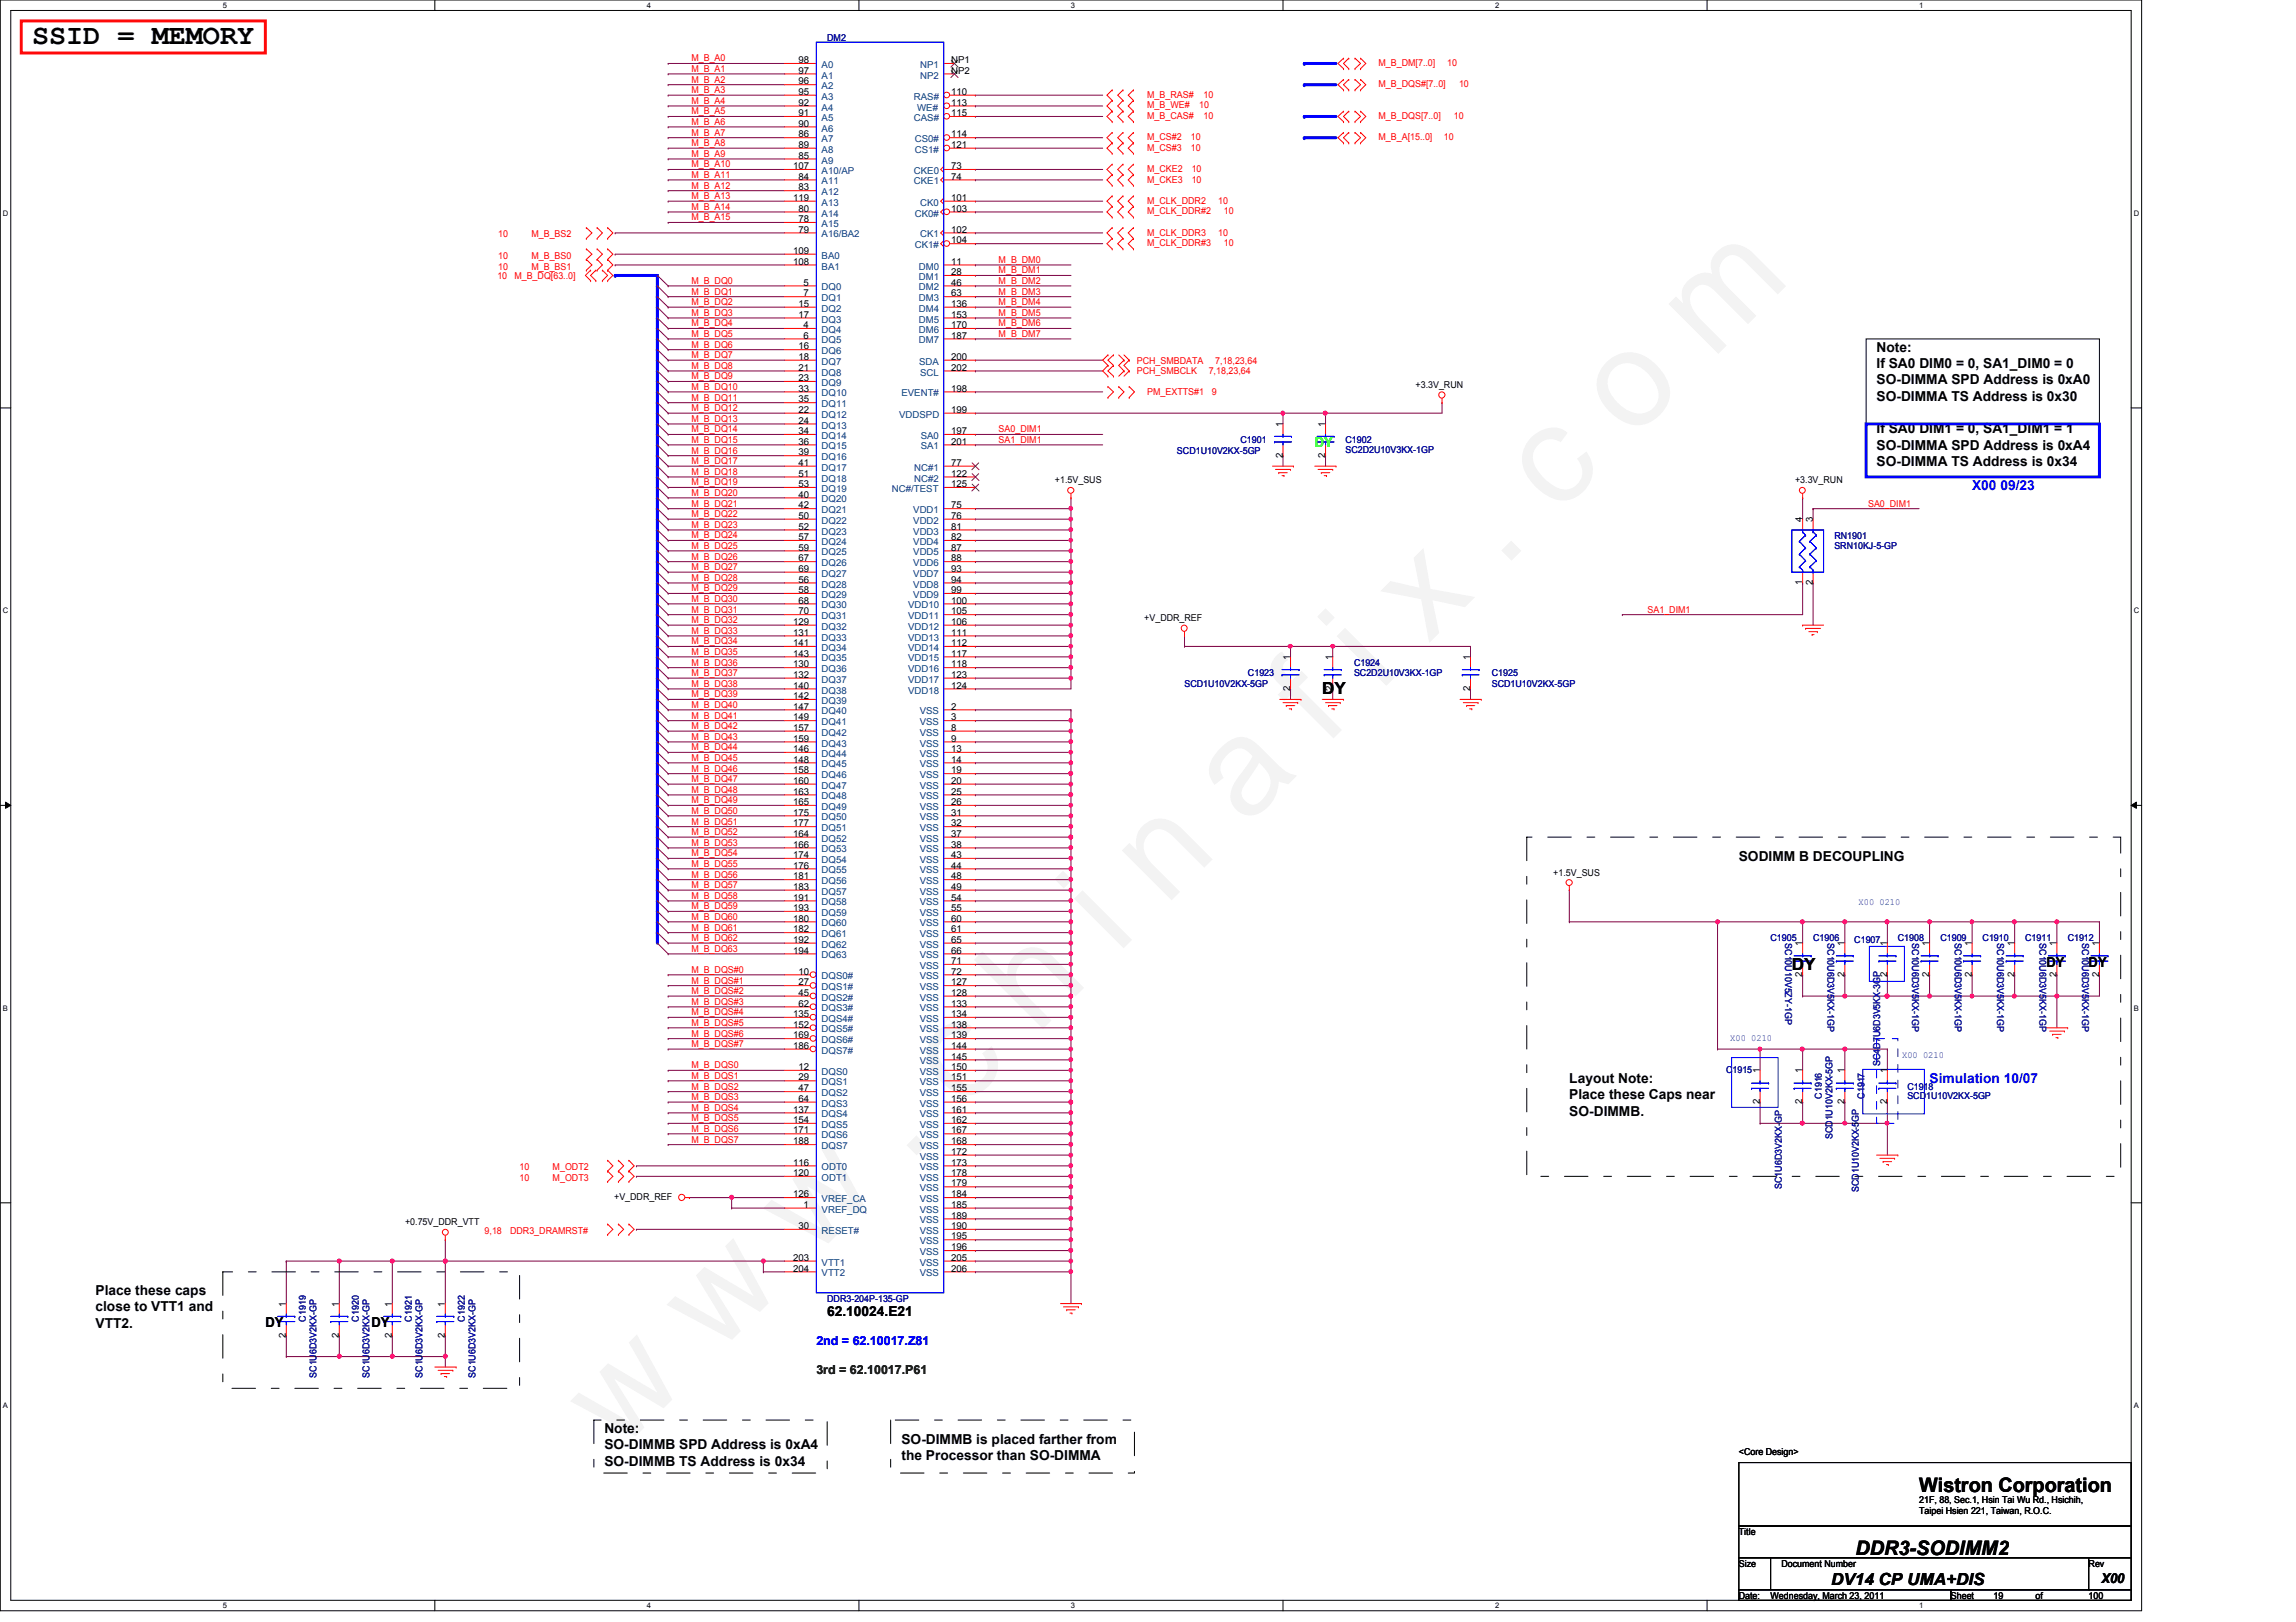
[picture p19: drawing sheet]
<svg xmlns="http://www.w3.org/2000/svg" width="297mm" height="210mm" viewBox="0 0 297 210" stroke-linecap="round" stroke-linejoin="round" font-family="sans-serif">
<defs><g id="words">
<text font-size="17.6" fill="#f0f" x="80.1" y="188" transform="rotate(-45 80.1 188)">w w w . c h i n a f i x . c o m</text>
<text font-size="3.7" x="4.1" y="5.8">SSID = MEMORY</text>
<g font-size="2.6">
<text x="248.3" y="193">Wistron Corporation</text>
<text x="240.1" y="201.2">DDR3-SODIMM2</text>
</g>
<g font-size="2.2">
<text x="171.1" y="89.8">DY</text>
<text x="231.8" y="125.5">DY</text>
<text x="236.9" y="205.1">DV14 CP UMA+DIS</text>
</g>
<g font-size="1.8">
<text x="242.8" y="45.5">Note:</text>
<text x="242.8" y="47.6">If SA0 DIM0 = 0, SA1_DIM0 = 0</text>
<text x="242.8" y="49.7">SO-DIMMA SPD Address is 0xA0</text>
<text x="242.8" y="51.9">SO-DIMMA TS Address is 0x30</text>
<text x="242.8" y="56.1">If SA0 DIM1 = 0, SA1_DIM1 = 1</text>
<text x="242.8" y="58.2">SO-DIMMA SPD Address is 0xA4</text>
<text x="242.8" y="60.3">SO-DIMMA TS Address is 0x34</text>
<text x="225" y="111.4">SODIMM B DECOUPLING</text>
<text x="264.7" y="125.1">DY</text>
<text x="270.2" y="125.1">DY</text>
<text x="203" y="140.2">Layout Note:</text>
<text x="203" y="142.3">Place these Caps near</text>
<text x="203" y="144.4">SO-DIMMB.</text>
<text x="12.4" y="167.6">Place these caps</text>
<text x="12.4" y="169.7">close to VTT1 and</text>
<text x="12.4" y="171.8">VTT2.</text>
<text x="34.3" y="171.7">DY</text>
<text x="48" y="171.7">DY</text>
<text x="107" y="170.3">62.10024.E21</text>
<text x="78.2" y="185.4">Note:</text>
<text x="78.2" y="187.5">SO-DIMMB SPD Address is 0xA4</text>
<text x="78.2" y="189.7">SO-DIMMB TS Address is 0x34</text>
<text x="116.6" y="186.8">SO-DIMMB is placed farther from</text>
<text x="116.6" y="188.9">the Processor than SO-DIMMA</text>
<text x="271.9" y="204.9">X00</text>
</g>
<text font-size="1.8" fill="#0f0" x="170.1" y="57.9">DY</text>
<g font-size="1.8" fill="#00f">
<text x="255.1" y="63.4">X00 09/23</text>
<text x="249.6" y="140.2">Simulation 10/07</text>
</g>
<text font-size="1.6" fill="#00f" x="105.6" y="174.1">2nd = 62.10017.Z81</text>
<text font-size="1.6" fill="#004000" x="105.6" y="177.8">3rd = 62.10017.P61</text>
<g font-size="1.2" fill="#000080">
<text x="107" y="5.2">DM2</text>
<text x="152.3" y="58.7">SCD1U10V2KX-5GP</text>
<text x="160.5" y="57.4">C1901</text>
<text x="174.1" y="57.4">C1902</text>
<text x="174.1" y="58.6">SC2D2U10V3KX-1GP</text>
<text x="237.3" y="69.7">RN1901</text>
<text x="237.3" y="71.1">SRN10KJ-5-GP</text>
<text x="153.2" y="88.9">SCD1U10V2KX-5GP</text>
<text x="161.5" y="87.5">C1923</text>
<text x="175.2" y="86.1">C1924</text>
<text x="175.2" y="87.5">SC2D2U10V3KX-1GP</text>
<text x="193" y="87.5">C1925</text>
<text x="193" y="88.9">SCD1U10V2KX-5GP</text>
<text x="229.1" y="121.8">C1905</text>
<text x="231" y="122" transform="rotate(90 231 122)">SC10U10V5ZY-1GP</text>
<text x="234.6" y="121.8">C1906</text>
<text x="236.4" y="122" transform="rotate(90 236.4 122)">SC10U6D3V5KX-1GP</text>
<text x="239.9" y="122.1">C1907</text>
<text x="245.5" y="121.8">C1908</text>
<text x="247.4" y="122" transform="rotate(90 247.4 122)">SC10U6D3V5KX-1GP</text>
<text x="251" y="121.8">C1909</text>
<text x="252.9" y="122" transform="rotate(90 252.9 122)">SC10U6D3V5KX-1GP</text>
<text x="256.5" y="121.8">C1910</text>
<text x="258.4" y="122" transform="rotate(90 258.4 122)">SC10U6D3V5KX-1GP</text>
<text x="262" y="121.8">C1911</text>
<text x="263.9" y="122" transform="rotate(90 263.9 122)">SC10U6D3V5KX-1GP</text>
<text x="267.5" y="121.8">C1912</text>
<text x="269.4" y="122" transform="rotate(90 269.4 122)">SC10U6D3V5KX-1GP</text>
<text x="243.2" y="138" transform="rotate(-90 243.2 138)">SC4D7U6D3V5KX-3GP</text>
<text x="223.3" y="138.9">C1915</text>
<text x="235.7" y="142.2" transform="rotate(-90 235.7 142.2)">C1916</text>
<text x="241.2" y="142.2" transform="rotate(-90 241.2 142.2)">C1917</text>
<text x="246.8" y="141">C1918</text>
<text x="246.8" y="142.3">SCD1U10V2KX-5GP</text>
<text x="237.1" y="147.4" transform="rotate(-90 237.1 147.4)">SCD1U10V2KX-5GP</text>
<text x="230.5" y="153.9" transform="rotate(-90 230.5 153.9)">SC1U6D3V2KX-GP</text>
<text x="240.5" y="154.3" transform="rotate(-90 240.5 154.3)">SCD1U10V2KX-5GP</text>
<text x="39.6" y="171" transform="rotate(-90 39.6 171)">C1919</text>
<text x="46.4" y="171" transform="rotate(-90 46.4 171)">C1920</text>
<text x="53.3" y="171" transform="rotate(-90 53.3 171)">C1921</text>
<text x="60.2" y="171" transform="rotate(-90 60.2 171)">C1922</text>
<text x="107" y="168.4">DDR3-204P-135-GP</text>
<text x="40.9" y="178.3" transform="rotate(-90 40.9 178.3)">SC1U6D3V2KX-GP</text>
<text x="47.8" y="178.3" transform="rotate(-90 47.8 178.3)">SC1U6D3V2KX-GP</text>
<text x="54.6" y="178.3" transform="rotate(-90 54.6 178.3)">SC1U6D3V2KX-GP</text>
<text x="61.5" y="178.3" transform="rotate(-90 61.5 178.3)">SC1U6D3V2KX-GP</text>
</g>
<g font-size="1.2" fill="#f00">
<text x="89.4" y="9.3">M_B_A1</text>
<text x="89.4" y="10.7">M_B_A2</text>
<text x="89.4" y="8">M_B_A0</text>
<text x="178.3" y="11.3">M_B_DQS#[7..0]</text>
<text x="178.3" y="8.6">M_B_DM[7..0]</text>
<text x="187.2" y="8.6">10</text>
<text x="188.8" y="11.3">10</text>
<text x="89.4" y="12.1">M_B_A3</text>
<text x="89.4" y="13.5">M_B_A4</text>
<text x="89.4" y="14.8">M_B_A5</text>
<text x="89.4" y="17.6">M_B_A7</text>
<text x="89.4" y="16.2">M_B_A6</text>
<text x="148.4" y="14">M_B_WE#</text>
<text x="148.4" y="15.4">M_B_CAS#</text>
<text x="148.4" y="12.7">M_B_RAS#</text>
<text x="155.1" y="14">10</text>
<text x="155.7" y="15.4">10</text>
<text x="155.7" y="12.7">10</text>
<text x="178.3" y="15.4">M_B_DQS[7..0]</text>
<text x="188.1" y="15.4">10</text>
<text x="89.4" y="23">M_B_A11</text>
<text x="89.4" y="21.7">M_B_A10</text>
<text x="89.4" y="20.3">M_B_A9</text>
<text x="89.4" y="18.9">M_B_A8</text>
<text x="148.4" y="18.1">M_CS#2</text>
<text x="148.4" y="22.3">M_CKE2</text>
<text x="148.4" y="23.6">M_CKE3</text>
<text x="148.4" y="19.5">M_CS#3</text>
<text x="154" y="18.1">10</text>
<text x="154" y="19.5">10</text>
<text x="154.2" y="22.3">10</text>
<text x="154.2" y="23.6">10</text>
<text x="178.3" y="18.1">M_B_A[15..0]</text>
<text x="186.8" y="18.1">10</text>
<text x="89.4" y="24.4">M_B_A12</text>
<text x="89.4" y="28.5">M_B_A15</text>
<text x="89.4" y="27.2">M_B_A14</text>
<text x="89.4" y="25.8">M_B_A13</text>
<text x="148.4" y="26.4">M_CLK_DDR2</text>
<text x="148.4" y="27.7">M_CLK_DDR#2</text>
<text x="157.6" y="26.4">10</text>
<text x="158.3" y="27.7">10</text>
<text x="64.5" y="33.5">10</text>
<text x="64.5" y="30.7">10</text>
<text x="64.5" y="34.9">10</text>
<text x="68.7" y="33.5">M_B_BS0</text>
<text x="68.7" y="30.7">M_B_BS2</text>
<text x="68.7" y="34.9">M_B_BS1</text>
<text x="129.2" y="34">M_B_DM0</text>
<text x="129.2" y="35.4">M_B_DM1</text>
<text x="148.4" y="30.5">M_CLK_DDR3</text>
<text x="148.4" y="31.8">M_CLK_DDR#3</text>
<text x="157.6" y="30.5">10</text>
<text x="158.3" y="31.8">10</text>
<text x="64.3" y="36.1">10</text>
<text x="66.5" y="36.1">M_B_DQ[63..0]</text>
<text x="89.4" y="36.7">M_B_DQ0</text>
<text x="89.4" y="38.1">M_B_DQ1</text>
<text x="89.4" y="39.5">M_B_DQ2</text>
<text x="89.4" y="40.9">M_B_DQ3</text>
<text x="129.2" y="39.5">M_B_DM4</text>
<text x="129.2" y="40.9">M_B_DM5</text>
<text x="129.2" y="36.7">M_B_DM2</text>
<text x="129.2" y="38.1">M_B_DM3</text>
<text x="89.4" y="43.6">M_B_DQ5</text>
<text x="89.4" y="42.2">M_B_DQ4</text>
<text x="89.4" y="46.4">M_B_DQ7</text>
<text x="89.4" y="45">M_B_DQ6</text>
<text x="89.4" y="47.8">M_B_DQ8</text>
<text x="129.2" y="42.2">M_B_DM6</text>
<text x="129.2" y="43.6">M_B_DM7</text>
<text x="147.1" y="47.1">PCH_SMBDATA</text>
<text x="157.2" y="47.1">7,18,23,64</text>
<text x="89.4" y="53.2">M_B_DQ12</text>
<text x="89.4" y="51.9">M_B_DQ11</text>
<text x="89.4" y="50.5">M_B_DQ10</text>
<text x="89.4" y="49.1">M_B_DQ9</text>
<text x="147.1" y="48.4">PCH_SMBCLK</text>
<text x="148.4" y="51.1">PM_EXTTS#1</text>
<text x="156.4" y="48.4">7,18,23,64</text>
<text x="156.8" y="51.1">9</text>
<text x="89.4" y="56">M_B_DQ14</text>
<text x="89.4" y="54.6">M_B_DQ13</text>
<text x="89.4" y="57.3">M_B_DQ15</text>
<text x="89.4" y="58.7">M_B_DQ16</text>
<text x="129.2" y="56">SA0_DIM1</text>
<text x="129.2" y="57.3">SA1_DIM1</text>
<text x="89.4" y="62.8">M_B_DQ19</text>
<text x="89.4" y="61.5">M_B_DQ18</text>
<text x="89.4" y="60.1">M_B_DQ17</text>
<text x="89.4" y="65.6">M_B_DQ21</text>
<text x="89.4" y="64.2">M_B_DQ20</text>
<text x="241.7" y="65.6">SA0_DIM1</text>
<text x="89.4" y="68.3">M_B_DQ23</text>
<text x="89.4" y="66.9">M_B_DQ22</text>
<text x="89.4" y="69.7">M_B_DQ24</text>
<text x="89.4" y="71">M_B_DQ25</text>
<text x="89.4" y="73.8">M_B_DQ27</text>
<text x="89.4" y="72.4">M_B_DQ26</text>
<text x="89.4" y="77.9">M_B_DQ30</text>
<text x="89.4" y="76.5">M_B_DQ29</text>
<text x="89.4" y="75.2">M_B_DQ28</text>
<text x="89.4" y="79.3">M_B_DQ31</text>
<text x="89.4" y="82">M_B_DQ33</text>
<text x="89.4" y="80.6">M_B_DQ32</text>
<text x="89.4" y="83.4">M_B_DQ34</text>
<text x="213.1" y="79.3">SA1_DIM1</text>
<text x="89.4" y="84.8">M_B_DQ35</text>
<text x="89.4" y="88.9">M_B_DQ38</text>
<text x="89.4" y="87.5">M_B_DQ37</text>
<text x="89.4" y="86.1">M_B_DQ36</text>
<text x="89.4" y="94.4">M_B_DQ42</text>
<text x="89.4" y="93">M_B_DQ41</text>
<text x="89.4" y="91.6">M_B_DQ40</text>
<text x="89.4" y="95.8">M_B_DQ43</text>
<text x="89.4" y="90.3">M_B_DQ39</text>
<text x="89.4" y="99.9">M_B_DQ46</text>
<text x="89.4" y="98.5">M_B_DQ45</text>
<text x="89.4" y="97.1">M_B_DQ44</text>
<text x="89.4" y="101.2">M_B_DQ47</text>
<text x="89.4" y="106.7">M_B_DQ51</text>
<text x="89.4" y="105.3">M_B_DQ50</text>
<text x="89.4" y="104">M_B_DQ49</text>
<text x="89.4" y="102.6">M_B_DQ48</text>
<text x="89.4" y="109.5">M_B_DQ53</text>
<text x="89.4" y="108.1">M_B_DQ52</text>
<text x="89.4" y="112.2">M_B_DQ55</text>
<text x="89.4" y="110.8">M_B_DQ54</text>
<text x="89.4" y="113.6">M_B_DQ56</text>
<text x="89.4" y="114.9">M_B_DQ57</text>
<text x="89.4" y="117.7">M_B_DQ59</text>
<text x="89.4" y="116.3">M_B_DQ58</text>
<text x="89.4" y="119">M_B_DQ60</text>
<text x="89.4" y="125.9">M_B_DQS#0</text>
<text x="89.4" y="123.2">M_B_DQ63</text>
<text x="89.4" y="121.8">M_B_DQ62</text>
<text x="89.4" y="120.4">M_B_DQ61</text>
<text x="89.4" y="127.3">M_B_DQS#1</text>
<text x="89.4" y="128.7">M_B_DQS#2</text>
<text x="89.4" y="130">M_B_DQS#3</text>
<text x="89.4" y="131.4">M_B_DQS#4</text>
<text x="89.4" y="132.8">M_B_DQS#5</text>
<text x="89.4" y="134.2">M_B_DQS#6</text>
<text x="89.4" y="135.5">M_B_DQS#7</text>
<text x="89.4" y="142.4">M_B_DQS3</text>
<text x="89.4" y="143.8">M_B_DQS4</text>
<text x="89.4" y="138.3">M_B_DQS0</text>
<text x="89.4" y="139.6">M_B_DQS1</text>
<text x="89.4" y="141">M_B_DQS2</text>
<text x="89.4" y="145.1">M_B_DQS5</text>
<text x="89.4" y="146.5">M_B_DQS6</text>
<text x="89.4" y="147.9">M_B_DQS7</text>
<text x="67.2" y="151.5">10</text>
<text x="67.2" y="152.8">10</text>
<text x="71.5" y="151.5">M_ODT2</text>
<text x="71.5" y="152.8">M_ODT3</text>
<text x="62.7" y="159.7">9,18</text>
<text x="66" y="159.7">DDR3_DRAMRST#</text>
</g>
<g font-size="1.2">
<text x="103.3" y="8.2">98</text>
<text x="103.3" y="9.5">97</text>
<text x="103.3" y="10.9">96</text>
<text x="123.1" y="8.2">NP1</text>
<text x="123.1" y="9.5">NP2</text>
<text x="103.3" y="12.3">95</text>
<text x="103.3" y="13.7">92</text>
<text x="103.3" y="15">91</text>
<text x="103.3" y="16.4">90</text>
<text x="103.3" y="17.8">86</text>
<text x="123.1" y="12.3">110</text>
<text x="123.1" y="13.7">113</text>
<text x="123.1" y="15">115</text>
<text x="123.1" y="17.8">114</text>
<text x="102.6" y="21.9">107</text>
<text x="103.3" y="19.1">89</text>
<text x="103.3" y="20.5">85</text>
<text x="103.3" y="23.2">84</text>
<text x="123.1" y="19.1">121</text>
<text x="123.1" y="21.9">73</text>
<text x="123.1" y="23.2">74</text>
<text x="102.6" y="26">119</text>
<text x="103.3" y="24.6">83</text>
<text x="103.3" y="27.4">80</text>
<text x="103.3" y="28.7">78</text>
<text x="123.1" y="26">101</text>
<text x="123.1" y="27.4">103</text>
<text x="102.6" y="32.9">109</text>
<text x="102.6" y="34.2">108</text>
<text x="103.3" y="30.1">79</text>
<text x="123.1" y="30.1">102</text>
<text x="123.1" y="31.5">104</text>
<text x="123.1" y="34.2">11</text>
<text x="123.1" y="35.6">28</text>
<text x="103.3" y="39.7">15</text>
<text x="103.3" y="41.1">17</text>
<text x="104" y="37">5</text>
<text x="104" y="38.4">7</text>
<text x="123.1" y="37">46</text>
<text x="123.1" y="38.4">63</text>
<text x="123.1" y="39.7">136</text>
<text x="123.1" y="41.1">153</text>
<text x="103.3" y="45.2">16</text>
<text x="103.3" y="46.6">18</text>
<text x="103.3" y="48">21</text>
<text x="104" y="42.5">4</text>
<text x="104" y="43.8">6</text>
<text x="123.1" y="42.5">170</text>
<text x="123.1" y="43.8">187</text>
<text x="123.1" y="46.6">200</text>
<text x="123.1" y="48">202</text>
<text x="103.3" y="49.3">23</text>
<text x="103.3" y="50.7">33</text>
<text x="103.3" y="52.1">35</text>
<text x="103.3" y="53.4">22</text>
<text x="123.1" y="53.4">199</text>
<text x="123.1" y="50.7">198</text>
<text x="183.1" y="50.2">+3.3V_RUN</text>
<text x="103.3" y="54.8">24</text>
<text x="103.3" y="56.2">34</text>
<text x="103.3" y="57.5">36</text>
<text x="103.3" y="58.9">39</text>
<text x="123.1" y="56.2">197</text>
<text x="123.1" y="57.5">201</text>
<text x="165.9" y="59.2" transform="rotate(-90 165.9 59.2)">2</text>
<text x="165.9" y="55.2" transform="rotate(-90 165.9 55.2)">1</text>
<text x="171.4" y="59.2" transform="rotate(-90 171.4 59.2)">2</text>
<text x="171.4" y="55.2" transform="rotate(-90 171.4 55.2)">1</text>
<text x="103.3" y="60.3">41</text>
<text x="103.3" y="61.7">51</text>
<text x="103.3" y="63">53</text>
<text x="103.3" y="64.4">40</text>
<text x="103.3" y="65.8">42</text>
<text x="123.1" y="60.3">77</text>
<text x="123.1" y="61.7">122</text>
<text x="123.1" y="63">125</text>
<text x="123.1" y="65.8">75</text>
<text x="136.5" y="62.6">+1.5V_SUS</text>
<text x="232.2" y="62.6">+3.3V_RUN</text>
<text x="103.3" y="67.1">50</text>
<text x="103.3" y="68.5">52</text>
<text x="103.3" y="69.9">57</text>
<text x="103.3" y="71.2">59</text>
<text x="123.1" y="68.5">81</text>
<text x="123.1" y="69.9">82</text>
<text x="123.1" y="71.2">87</text>
<text x="123.1" y="67.1">76</text>
<text x="233.2" y="67.6" transform="rotate(-90 233.2 67.6)">4</text>
<text x="234.5" y="67.6" transform="rotate(-90 234.5 67.6)">3</text>
<text x="103.3" y="72.6">67</text>
<text x="103.3" y="74">69</text>
<text x="103.3" y="75.4">56</text>
<text x="103.3" y="76.8">58</text>
<text x="123.1" y="72.6">88</text>
<text x="123.1" y="74">93</text>
<text x="123.1" y="75.4">94</text>
<text x="123.1" y="76.8">99</text>
<text x="233.2" y="75.7" transform="rotate(-90 233.2 75.7)">1</text>
<text x="234.5" y="75.7" transform="rotate(-90 234.5 75.7)">2</text>
<text x="102.6" y="80.9">129</text>
<text x="102.6" y="82.3">131</text>
<text x="102.6" y="83.6">141</text>
<text x="103.3" y="78.1">68</text>
<text x="103.3" y="79.5">70</text>
<text x="123.1" y="78.1">100</text>
<text x="123.1" y="82.3">111</text>
<text x="123.1" y="83.6">112</text>
<text x="123.1" y="79.5">105</text>
<text x="123.1" y="80.9">106</text>
<text x="148" y="80.4">+V_DDR_REF</text>
<text x="102.6" y="85">143</text>
<text x="102.6" y="86.4">130</text>
<text x="102.6" y="87.7">132</text>
<text x="102.6" y="89.1">140</text>
<text x="123.1" y="89.1">124</text>
<text x="123.1" y="85">117</text>
<text x="123.1" y="86.4">118</text>
<text x="123.1" y="87.7">123</text>
<text x="166.9" y="89.4" transform="rotate(-90 166.9 89.4)">2</text>
<text x="166.9" y="85.4" transform="rotate(-90 166.9 85.4)">1</text>
<text x="172.4" y="89.4" transform="rotate(-90 172.4 89.4)">2</text>
<text x="172.4" y="85.4" transform="rotate(-90 172.4 85.4)">1</text>
<text x="190.2" y="89.4" transform="rotate(-90 190.2 89.4)">2</text>
<text x="190.2" y="85.4" transform="rotate(-90 190.2 85.4)">1</text>
<text x="102.6" y="90.5">142</text>
<text x="102.6" y="91.8">147</text>
<text x="102.6" y="93.2">149</text>
<text x="102.6" y="94.6">157</text>
<text x="102.6" y="96">159</text>
<text x="123.1" y="91.8">2</text>
<text x="123.1" y="93.2">3</text>
<text x="123.1" y="94.6">8</text>
<text x="123.1" y="96">9</text>
<text x="102.6" y="97.3">146</text>
<text x="102.6" y="98.7">148</text>
<text x="102.6" y="100.1">158</text>
<text x="102.6" y="101.4">160</text>
<text x="123.1" y="97.3">13</text>
<text x="123.1" y="98.7">14</text>
<text x="123.1" y="100.1">19</text>
<text x="123.1" y="101.4">20</text>
<text x="102.6" y="102.8">163</text>
<text x="102.6" y="104.2">165</text>
<text x="102.6" y="105.5">175</text>
<text x="102.6" y="106.9">177</text>
<text x="123.1" y="102.8">25</text>
<text x="123.1" y="104.2">26</text>
<text x="123.1" y="105.5">31</text>
<text x="123.1" y="106.9">32</text>
<text x="102.6" y="108.3">164</text>
<text x="102.6" y="109.7">166</text>
<text x="102.6" y="111">174</text>
<text x="102.6" y="112.4">176</text>
<text x="102.6" y="113.8">181</text>
<text x="123.1" y="108.3">37</text>
<text x="123.1" y="109.7">38</text>
<text x="123.1" y="111">43</text>
<text x="123.1" y="112.4">44</text>
<text x="123.1" y="113.8">48</text>
<text x="201" y="113.3">+1.5V_SUS</text>
<text x="102.6" y="115.1">183</text>
<text x="102.6" y="116.5">191</text>
<text x="102.6" y="117.9">193</text>
<text x="102.6" y="119.3">180</text>
<text x="123.1" y="115.1">49</text>
<text x="123.1" y="116.5">54</text>
<text x="123.1" y="117.9">55</text>
<text x="123.1" y="119.3">60</text>
<text x="102.6" y="120.6">182</text>
<text x="102.6" y="122">192</text>
<text x="102.6" y="123.4">194</text>
<text x="123.1" y="120.6">61</text>
<text x="123.1" y="122">65</text>
<text x="123.1" y="123.4">66</text>
<text x="123.1" y="124.8">71</text>
<text x="233.2" y="122.5" transform="rotate(-90 233.2 122.5)">1</text>
<text x="238.6" y="122.5" transform="rotate(-90 238.6 122.5)">1</text>
<text x="244.1" y="122.5" transform="rotate(-90 244.1 122.5)">1</text>
<text x="249.6" y="122.5" transform="rotate(-90 249.6 122.5)">1</text>
<text x="255.1" y="122.5" transform="rotate(-90 255.1 122.5)">1</text>
<text x="260.6" y="122.5" transform="rotate(-90 260.6 122.5)">1</text>
<text x="266.1" y="122.5" transform="rotate(-90 266.1 122.5)">1</text>
<text x="271.6" y="122.5" transform="rotate(-90 271.6 122.5)">1</text>
<text x="102.6" y="131.6">135</text>
<text x="103.3" y="126.1">10</text>
<text x="103.3" y="127.5">27</text>
<text x="103.3" y="128.9">45</text>
<text x="103.3" y="130.3">62</text>
<text x="123.1" y="126.1">72</text>
<text x="123.1" y="127.5">127</text>
<text x="123.1" y="128.9">128</text>
<text x="123.1" y="131.6">134</text>
<text x="123.1" y="130.3">133</text>
<text x="233.2" y="126.4" transform="rotate(-90 233.2 126.4)">2</text>
<text x="238.6" y="126.4" transform="rotate(-90 238.6 126.4)">2</text>
<text x="244.1" y="126.4" transform="rotate(-90 244.1 126.4)">2</text>
<text x="249.6" y="126.4" transform="rotate(-90 249.6 126.4)">2</text>
<text x="255.1" y="126.4" transform="rotate(-90 255.1 126.4)">2</text>
<text x="260.6" y="126.4" transform="rotate(-90 260.6 126.4)">2</text>
<text x="266.1" y="126.4" transform="rotate(-90 266.1 126.4)">2</text>
<text x="271.6" y="126.4" transform="rotate(-90 271.6 126.4)">2</text>
<text x="102.6" y="133">152</text>
<text x="102.6" y="134.4">169</text>
<text x="102.6" y="135.7">186</text>
<text x="123.1" y="133">138</text>
<text x="123.1" y="134.4">139</text>
<text x="123.1" y="135.7">144</text>
<text x="123.1" y="137.1">145</text>
<text x="102.6" y="144">137</text>
<text x="103.3" y="138.5">12</text>
<text x="103.3" y="139.8">29</text>
<text x="103.3" y="141.2">47</text>
<text x="103.3" y="142.6">64</text>
<text x="123.1" y="139.8">151</text>
<text x="123.1" y="138.5">150</text>
<text x="123.1" y="141.2">155</text>
<text x="123.1" y="142.6">156</text>
<text x="123.1" y="144">161</text>
<text x="227.7" y="142.9" transform="rotate(-90 227.7 142.9)">2</text>
<text x="227.7" y="138.9" transform="rotate(-90 227.7 138.9)">1</text>
<text x="233.2" y="142.9" transform="rotate(-90 233.2 142.9)">2</text>
<text x="233.2" y="138.9" transform="rotate(-90 233.2 138.9)">1</text>
<text x="238.6" y="142.9" transform="rotate(-90 238.6 142.9)">2</text>
<text x="238.6" y="138.9" transform="rotate(-90 238.6 138.9)">1</text>
<text x="244.1" y="142.9" transform="rotate(-90 244.1 142.9)">2</text>
<text x="244.1" y="138.9" transform="rotate(-90 244.1 138.9)">1</text>
<text x="102.6" y="145.3">154</text>
<text x="102.6" y="146.7">171</text>
<text x="102.6" y="148.1">188</text>
<text x="123.1" y="145.3">162</text>
<text x="123.1" y="146.7">167</text>
<text x="123.1" y="148.1">168</text>
<text x="123.1" y="149.4">172</text>
<text x="79.5" y="155.3">+V_DDR_REF</text>
<text x="102.6" y="150.8">116</text>
<text x="102.6" y="152.2">120</text>
<text x="102.6" y="154.9">126</text>
<text x="123.1" y="150.8">173</text>
<text x="123.1" y="153.5">179</text>
<text x="123.1" y="152.2">178</text>
<text x="123.1" y="154.9">184</text>
<text x="52.4" y="158.6">+0.75V_DDR_VTT</text>
<text x="103.3" y="159">30</text>
<text x="104" y="156.3">1</text>
<text x="123.1" y="156.3">185</text>
<text x="123.1" y="157.7">189</text>
<text x="123.1" y="159">190</text>
<text x="123.1" y="160.4">195</text>
<text x="123.1" y="161.8">196</text>
<text x="102.6" y="163.2">203</text>
<text x="102.6" y="164.5">204</text>
<text x="123.1" y="163.2">205</text>
<text x="123.1" y="164.5">206</text>
<text x="37" y="173.1" transform="rotate(-90 37 173.1)">2</text>
<text x="37" y="169.1" transform="rotate(-90 37 169.1)">1</text>
<text x="43.9" y="173.1" transform="rotate(-90 43.9 173.1)">2</text>
<text x="43.9" y="169.1" transform="rotate(-90 43.9 169.1)">1</text>
<text x="50.7" y="173.1" transform="rotate(-90 50.7 173.1)">2</text>
<text x="50.7" y="169.1" transform="rotate(-90 50.7 169.1)">1</text>
<text x="57.6" y="173.1" transform="rotate(-90 57.6 173.1)">2</text>
<text x="57.6" y="169.1" transform="rotate(-90 57.6 169.1)">1</text>
<text x="225" y="188.3">&lt;Core Design&gt;</text>
<text x="248.3" y="194.5">21F, 88, Sec.1, Hsin Tai Wu Rd., Hsichih,</text>
<text x="248.3" y="196">Taipei Hsien 221, Taiwan, R.O.C.</text>
<text x="225" y="198.6">Title</text>
<text x="225" y="202.7">Size</text>
<text x="230.5" y="202.7">Document Number</text>
<text x="270.2" y="202.7">Rev</text>
<text x="225" y="206.9">Date:</text>
<text x="229.1" y="206.9">Wednesday, March 23, 2011</text>
<text x="252.4" y="206.9">Sheet</text>
<text x="257.9" y="206.9">19</text>
<text x="263.4" y="206.9">of</text>
<text x="270.2" y="206.9">100</text>
</g>
<g font-size="1.2" fill="#004080">
<text x="106.3" y="8.8">A0</text>
<text x="106.3" y="10.2">A1</text>
<text x="106.3" y="11.6">A2</text>
<text x="119" y="8.8">NP1</text>
<text x="119" y="10.2">NP2</text>
<text x="106.3" y="12.9">A3</text>
<text x="106.3" y="14.3">A4</text>
<text x="106.3" y="15.7">A5</text>
<text x="106.3" y="17">A6</text>
<text x="118.2" y="12.9">RAS#</text>
<text x="118.2" y="15.7">CAS#</text>
<text x="118.7" y="14.3">WE#</text>
<text x="106.3" y="18.4">A7</text>
<text x="106.3" y="19.8">A8</text>
<text x="106.3" y="21.2">A9</text>
<text x="106.3" y="22.5">A10/AP</text>
<text x="106.3" y="23.9">A11</text>
<text x="118.2" y="22.5">CKE0</text>
<text x="118.2" y="23.9">CKE1</text>
<text x="118.4" y="18.4">CS0#</text>
<text x="118.4" y="19.8">CS1#</text>
<text x="106.3" y="25.3">A12</text>
<text x="106.3" y="26.6">A13</text>
<text x="106.3" y="28">A14</text>
<text x="106.3" y="29.4">A15</text>
<text x="118.4" y="28">CK0#</text>
<text x="119" y="26.6">CK0</text>
<text x="106.3" y="30.7">A16/BA2</text>
<text x="106.3" y="33.5">BA0</text>
<text x="106.3" y="34.9">BA1</text>
<text x="118.4" y="32.1">CK1#</text>
<text x="118.9" y="34.9">DM0</text>
<text x="119" y="30.7">CK1</text>
<text x="106.3" y="37.6">DQ0</text>
<text x="106.3" y="39">DQ1</text>
<text x="106.3" y="40.3">DQ2</text>
<text x="106.3" y="41.7">DQ3</text>
<text x="118.9" y="36.2">DM1</text>
<text x="118.9" y="37.6">DM2</text>
<text x="118.9" y="39">DM3</text>
<text x="118.9" y="40.3">DM4</text>
<text x="118.9" y="41.7">DM5</text>
<text x="106.3" y="43.1">DQ4</text>
<text x="106.3" y="44.4">DQ5</text>
<text x="106.3" y="45.8">DQ6</text>
<text x="106.3" y="47.2">DQ7</text>
<text x="118.9" y="43.1">DM6</text>
<text x="118.9" y="44.4">DM7</text>
<text x="118.9" y="47.2">SDA</text>
<text x="106.3" y="48.6">DQ8</text>
<text x="106.3" y="50">DQ9</text>
<text x="106.3" y="51.3">DQ10</text>
<text x="106.3" y="52.7">DQ11</text>
<text x="116.6" y="51.3">EVENT#</text>
<text x="119" y="48.6">SCL</text>
<text x="106.3" y="54.1">DQ12</text>
<text x="106.3" y="55.5">DQ13</text>
<text x="106.3" y="56.8">DQ14</text>
<text x="106.3" y="58.2">DQ15</text>
<text x="106.3" y="59.6">DQ16</text>
<text x="116.3" y="54.1">VDDSPD</text>
<text x="119.1" y="56.8">SA0</text>
<text x="119.1" y="58.2">SA1</text>
<text x="106.3" y="60.9">DQ17</text>
<text x="106.3" y="62.3">DQ18</text>
<text x="106.3" y="63.7">DQ19</text>
<text x="106.3" y="65">DQ20</text>
<text x="115.4" y="63.7">NC#/TEST</text>
<text x="118.3" y="60.9">NC#1</text>
<text x="118.3" y="62.3">NC#2</text>
<text x="106.3" y="66.4">DQ21</text>
<text x="106.3" y="67.8">DQ22</text>
<text x="106.3" y="69.2">DQ23</text>
<text x="106.3" y="70.5">DQ24</text>
<text x="106.3" y="71.9">DQ25</text>
<text x="118.1" y="69.2">VDD3</text>
<text x="118.1" y="70.5">VDD4</text>
<text x="118.1" y="71.9">VDD5</text>
<text x="118.1" y="66.4">VDD1</text>
<text x="118.1" y="67.8">VDD2</text>
<text x="106.3" y="73.3">DQ26</text>
<text x="106.3" y="74.6">DQ27</text>
<text x="106.3" y="76">DQ28</text>
<text x="106.3" y="77.4">DQ29</text>
<text x="118.1" y="73.3">VDD6</text>
<text x="118.1" y="74.6">VDD7</text>
<text x="118.1" y="76">VDD8</text>
<text x="118.1" y="77.4">VDD9</text>
<text x="106.3" y="78.7">DQ30</text>
<text x="106.3" y="80.1">DQ31</text>
<text x="106.3" y="81.5">DQ32</text>
<text x="106.3" y="82.9">DQ33</text>
<text x="117.5" y="78.7">VDD10</text>
<text x="117.5" y="82.9">VDD13</text>
<text x="117.5" y="80.1">VDD11</text>
<text x="117.5" y="81.5">VDD12</text>
<text x="106.3" y="84.2">DQ34</text>
<text x="106.3" y="85.6">DQ35</text>
<text x="106.3" y="87">DQ36</text>
<text x="106.3" y="88.3">DQ37</text>
<text x="106.3" y="89.7">DQ38</text>
<text x="117.5" y="89.7">VDD18</text>
<text x="117.5" y="84.2">VDD14</text>
<text x="117.5" y="85.6">VDD15</text>
<text x="117.5" y="87">VDD16</text>
<text x="117.5" y="88.3">VDD17</text>
<text x="106.3" y="91.1">DQ39</text>
<text x="106.3" y="92.5">DQ40</text>
<text x="106.3" y="93.9">DQ41</text>
<text x="106.3" y="95.2">DQ42</text>
<text x="119" y="92.5">VSS</text>
<text x="119" y="93.9">VSS</text>
<text x="119" y="95.2">VSS</text>
<text x="106.3" y="96.6">DQ43</text>
<text x="106.3" y="98">DQ44</text>
<text x="106.3" y="99.3">DQ45</text>
<text x="106.3" y="100.7">DQ46</text>
<text x="119" y="96.6">VSS</text>
<text x="119" y="98">VSS</text>
<text x="119" y="99.3">VSS</text>
<text x="119" y="100.7">VSS</text>
<text x="106.3" y="102.1">DQ47</text>
<text x="106.3" y="103.5">DQ48</text>
<text x="106.3" y="104.8">DQ49</text>
<text x="106.3" y="106.2">DQ50</text>
<text x="106.3" y="107.6">DQ51</text>
<text x="119" y="102.1">VSS</text>
<text x="119" y="103.5">VSS</text>
<text x="119" y="104.8">VSS</text>
<text x="119" y="106.2">VSS</text>
<text x="119" y="107.6">VSS</text>
<text x="106.3" y="108.9">DQ52</text>
<text x="106.3" y="110.3">DQ53</text>
<text x="106.3" y="111.7">DQ54</text>
<text x="106.3" y="113">DQ55</text>
<text x="119" y="108.9">VSS</text>
<text x="119" y="110.3">VSS</text>
<text x="119" y="111.7">VSS</text>
<text x="119" y="113">VSS</text>
<text x="106.3" y="114.4">DQ56</text>
<text x="106.3" y="115.8">DQ57</text>
<text x="106.3" y="117.2">DQ58</text>
<text x="106.3" y="118.5">DQ59</text>
<text x="106.3" y="119.9">DQ60</text>
<text x="119" y="114.4">VSS</text>
<text x="119" y="115.8">VSS</text>
<text x="119" y="117.2">VSS</text>
<text x="119" y="118.5">VSS</text>
<text x="119" y="119.9">VSS</text>
<text x="106.3" y="121.3">DQ61</text>
<text x="106.3" y="122.6">DQ62</text>
<text x="106.3" y="124">DQ63</text>
<text x="119" y="121.3">VSS</text>
<text x="119" y="122.6">VSS</text>
<text x="119" y="124">VSS</text>
<text x="119" y="125.4">VSS</text>
<text x="106.3" y="126.7">DQS0#</text>
<text x="106.3" y="128.1">DQS1#</text>
<text x="106.3" y="129.5">DQS2#</text>
<text x="106.3" y="130.9">DQS3#</text>
<text x="119" y="126.7">VSS</text>
<text x="119" y="128.1">VSS</text>
<text x="119" y="129.5">VSS</text>
<text x="119" y="130.9">VSS</text>
<text x="106.3" y="132.2">DQS4#</text>
<text x="106.3" y="133.6">DQS5#</text>
<text x="106.3" y="135">DQS6#</text>
<text x="106.3" y="136.4">DQS7#</text>
<text x="119" y="132.2">VSS</text>
<text x="119" y="133.6">VSS</text>
<text x="119" y="135">VSS</text>
<text x="119" y="136.4">VSS</text>
<text x="119" y="137.8">VSS</text>
<text x="106.3" y="139.1">DQS0</text>
<text x="106.3" y="140.5">DQS1</text>
<text x="106.3" y="141.9">DQS2</text>
<text x="106.3" y="143.2">DQS3</text>
<text x="119" y="140.5">VSS</text>
<text x="119" y="139.1">VSS</text>
<text x="119" y="141.9">VSS</text>
<text x="119" y="143.2">VSS</text>
<text x="106.3" y="144.6">DQS4</text>
<text x="106.3" y="146">DQS5</text>
<text x="106.3" y="147.3">DQS6</text>
<text x="106.3" y="148.7">DQS7</text>
<text x="119" y="144.6">VSS</text>
<text x="119" y="146">VSS</text>
<text x="119" y="147.3">VSS</text>
<text x="119" y="148.7">VSS</text>
<text x="106.3" y="151.5">ODT0</text>
<text x="106.3" y="152.8">ODT1</text>
<text x="106.3" y="155.6">VREF_CA</text>
<text x="119" y="151.5">VSS</text>
<text x="119" y="150.1">VSS</text>
<text x="119" y="154.2">VSS</text>
<text x="119" y="152.8">VSS</text>
<text x="119" y="155.6">VSS</text>
<text x="106.3" y="156.9">VREF_DQ</text>
<text x="106.3" y="159.7">RESET#</text>
<text x="119" y="156.9">VSS</text>
<text x="119" y="158.3">VSS</text>
<text x="119" y="159.7">VSS</text>
<text x="119" y="161">VSS</text>
<text x="106.3" y="163.8">VTT1</text>
<text x="106.3" y="165.2">VTT2</text>
<text x="119" y="162.4">VSS</text>
<text x="119" y="163.8">VSS</text>
<text x="119" y="165.2">VSS</text>
</g>
<g font-size="1.2" fill="#00f">
<text x="240.4" y="117.2">X00 0210</text>
<text x="223.9" y="134.7">X00 0210</text>
<text x="246.1" y="136.9">X00 0210</text>
</g>
<g font-size="1">
<text x="28.8" y="1">5</text>
<text x="83.7" y="1">4</text>
<text x="138.6" y="1">3</text>
<text x="193.4" y="1">2</text>
<text x="248.3" y="1">1</text>
<text x=".4" y="27.9">D</text>
<text x="276.1" y="27.9">D</text>
<text x=".4" y="79.4">C</text>
<text x="276.1" y="79.4">C</text>
<text x=".4" y="130.8">B</text>
<text x="276.1" y="130.8">B</text>
<text x=".4" y="182.2">A</text>
<text x="276.1" y="182.2">A</text>
<text x="28.8" y="208.1">5</text>
<text x="83.7" y="208.1">4</text>
<text x="138.6" y="208.1">3</text>
<text x="193.4" y="208.1">2</text>
<text x="248.3" y="208.1">1</text>
</g>
</g></defs>
<path d="M0 0h277.1v208.4h-277.1zM1.4 1.4h274.3v205.7h-274.3z" fill="none" stroke="#000" stroke-width=".13"/>
<g fill="#fff">
<path d="M28.8 .1h.6v1.1h-.6z"/>
<path d="M28.8 207.2h.6v1.1h-.6z"/>
</g>
<path d="M56.3 0v1.4M56.3 207.1v1.3" fill="none" stroke="#000" stroke-width=".13"/>
<g fill="#fff">
<path d="M83.7 .1h.5v1.1h-.5z"/>
<path d="M83.7 207.2h.5v1.1h-.5z"/>
</g>
<path d="M111.1 0v1.4M111.1 207.1v1.3" fill="none" stroke="#000" stroke-width=".13"/>
<g fill="#fff">
<path d="M138.6 .1h.5v1.1h-.5z"/>
<path d="M138.6 207.2h.5v1.1h-.5z"/>
</g>
<path d="M166 0v1.4M166 207.1v1.3" fill="none" stroke="#000" stroke-width=".13"/>
<g fill="#fff">
<path d="M193.4 .1h.6v1.1h-.6z"/>
<path d="M193.4 207.2h.6v1.1h-.6z"/>
</g>
<path d="M220.8 0v1.4M220.8 207.1v1.3" fill="none" stroke="#000" stroke-width=".13"/>
<g fill="#fff">
<path d="M248.3 .1h.5v1.1h-.5z"/>
<path d="M248.3 207.2h.5v1.1h-.5z"/>
<path d="M.4 27.1h.7v1.1h-.7z"/>
<path d="M276.1 27.1h.7v1.1h-.7z"/>
<path d="M.4 78.5h.7v1.1h-.7z"/>
<path d="M276.1 78.5h.7v1.1h-.7z"/>
</g>
<path d="M0 52.8h1.4M275.7 52.8h1.4" fill="none" stroke="#000" stroke-width=".13"/>
<g fill="#fff">
<path d="M.4 129.9h.6v1.1h-.6z"/>
<path d="M276.1 129.9h.6v1.1h-.6z"/>
</g>
<path d="M0 104.2h1.4M.7 103.8l.7 .4-.7 .4zM275.7 104.2l.7-.4v.8zM275.7 104.2h1.4" fill="none" stroke="#000" stroke-width=".13"/>
<path d="M.7 103.8l.7 .4-.7 .4zM275.7 104.2l.7-.4v.8z" fill="#000"/>
<g fill="#fff">
<path d="M.4 181.4h.6v1.1h-.6z"/>
<path d="M276.1 181.4h.6v1.1h-.6z"/>
</g>
<path d="M0 155.7h1.4M275.7 155.7h1.4" fill="none" stroke="#000" stroke-width=".13"/>
<g fill="none" stroke="#800040" stroke-width=".13">
<path d="M86.4 9.6h.1M86.4 11h.1M86.4 12.3h.1M86.4 13.7h.1M86.4 15.1h.1M86.4 17.8h.1M86.4 16.4h.1M86.4 19.2h.1M86.4 8.2h.1M86.4 9.6h15.1M86.4 11h15.1M86.4 12.3h15.1"/>
<path d="M86.4 13.7h15.1M86.4 15.1h15.1M86.4 17.8h15.1M86.4 16.4h15.1M86.4 19.2h15.1M86.4 8.2h15.1M126.2 12.3h.1M126.2 13.7h.1M126.2 15.1h.1M126.2 17.8h.1M126.2 19.2h.1M126.2 12.3h16.5"/>
<path d="M126.2 13.7h16.5M126.2 15.1h16.5M126.2 17.8h16.5M126.2 19.2h16.5M86.4 23.3h.1M86.4 21.9h.1M86.4 20.6h.1M86.4 21.9h15.1M86.4 23.3h15.1M86.4 20.6h15.1M126.2 21.9h.1M126.2 23.3h.1"/>
<path d="M126.2 21.9h16.5M126.2 23.3h16.5M126.2 53.5h39.8M57.6 163.2h.1M57.6 160.4h.1M57.6 172.8h.1M57.6 175.6h.1M57.6 160.4v8.3M57.6 172.8v4.1"/>
</g>
<circle cx="57.6" cy="175.5" r=".26" fill="#f0f"/>
<circle cx="57.6" cy="175.5" r=".26" fill="none" stroke="#f0f" stroke-width=".13"/>
<path d="M37 172.8h.1M37 163.2h.1M37 163.2v5.5M37 172.8v2.8M37 163.2h6.9M43.9 172.8h.1M43.9 172.8v2.8" fill="none" stroke="#800040" stroke-width=".13"/>
<circle cx="43.9" cy="163.2" r=".26" fill="#f0f"/>
<circle cx="43.9" cy="163.2" r=".26" fill="none" stroke="#f0f" stroke-width=".13"/>
<path d="M43.9 163.2h.1M43.9 163.2v5.5M50.8 163.2h.1M50.8 163.2v5.5" fill="none" stroke="#800040" stroke-width=".13"/>
<circle cx="50.8" cy="163.2" r=".26" fill="#f0f"/>
<circle cx="50.8" cy="163.2" r=".26" fill="none" stroke="#f0f" stroke-width=".13"/>
<path d="M50.8 163.2h.1M50.8 163.2h6.8" fill="none" stroke="#800040" stroke-width=".13"/>
<circle cx="57.6" cy="163.2" r=".26" fill="#f0f"/>
<circle cx="57.6" cy="163.2" r=".26" fill="none" stroke="#f0f" stroke-width=".13"/>
<path d="M43.9 163.2h.1M43.9 163.2h6.9M50.8 172.8h.1M50.8 172.8v2.8" fill="none" stroke="#800040" stroke-width=".13"/>
<circle cx="50.8" cy="175.5" r=".26" fill="#f0f"/>
<circle cx="50.8" cy="175.5" r=".26" fill="none" stroke="#f0f" stroke-width=".13"/>
<path d="M249.6 128.9h.1M255.1 126.2h.1M255.1 126.2v2.7h-5.5" fill="none" stroke="#800040" stroke-width=".13"/>
<path d="M254.9 128.7h.2l.2 .1v.3l-.2 .1-.2-.1z" fill-rule="evenodd" fill="#f0f"/>
<path d="M254.9 128.7h.2l.2 .1v.3l-.2 .1-.2-.1z" fill="none" stroke="#f0f" stroke-width=".13"/>
<path d="M244.2 119.3h.1M244.2 119.3h5.4" fill="none" stroke="#800040" stroke-width=".13"/>
<circle cx="249.6" cy="119.3" r=".26" fill="#f0f"/>
<circle cx="249.6" cy="119.3" r=".26" fill="none" stroke="#f0f" stroke-width=".13"/>
<circle cx="244.1" cy="119.3" r=".26" fill="#f0f"/>
<circle cx="244.1" cy="119.3" r=".26" fill="none" stroke="#f0f" stroke-width=".13"/>
<path d="M244.2 119.3h.1M244.2 119.3v2.7M266.1 119.3h.1M266.1 119.3v2.7M255.1 128.9h.1M255.1 128.9h5.5" fill="none" stroke="#800040" stroke-width=".13"/>
<circle cx="266.1" cy="119.3" r=".26" fill="#f0f"/>
<circle cx="266.1" cy="119.3" r=".26" fill="none" stroke="#f0f" stroke-width=".13"/>
<path d="M238.7 119.3h.1M238.7 119.3h5.5" fill="none" stroke="#800040" stroke-width=".13"/>
<circle cx="238.7" cy="119.3" r=".26" fill="#f0f"/>
<circle cx="238.7" cy="119.3" r=".26" fill="none" stroke="#f0f" stroke-width=".13"/>
<path d="M238.7 119.3h.1M238.7 119.3v2.7M260.6 119.3h.1M260.6 119.3h5.5M260.6 126.2h.1M260.6 126.2v2.7M266.1 128.9h.1M266.1 128.9v4.1" fill="none" stroke="#800040" stroke-width=".13"/>
<circle cx="260.6" cy="119.3" r=".26" fill="#f0f"/>
<circle cx="260.6" cy="119.3" r=".26" fill="none" stroke="#f0f" stroke-width=".13"/>
<path d="M233.2 119.3h5.5M255.1 119.3h.1M255.1 119.3h5.5M238.7 126.2h.1M238.7 126.2v2.7h-5.5M260.6 128.9h.1M260.6 128.9h5.5M244.2 142.6h.1M244.2 142.6v2.8" fill="none" stroke="#800040" stroke-width=".13"/>
<circle cx="266.1" cy="128.9" r=".26" fill="#f0f"/>
<circle cx="266.1" cy="128.9" r=".26" fill="none" stroke="#f0f" stroke-width=".13"/>
<circle cx="260.6" cy="128.9" r=".26" fill="#f0f"/>
<circle cx="260.6" cy="128.9" r=".26" fill="none" stroke="#f0f" stroke-width=".13"/>
<path d="M260.6 119.3h.1M260.6 119.3v2.7M238.7 128.9h.1M238.7 128.9h5.5M266.1 126.2h.1M266.1 126.2v2.7" fill="none" stroke="#800040" stroke-width=".13"/>
<circle cx="244.1" cy="128.9" r=".26" fill="#f0f"/>
<circle cx="244.1" cy="128.9" r=".26" fill="none" stroke="#f0f" stroke-width=".13"/>
<circle cx="238.7" cy="128.9" r=".26" fill="#f0f"/>
<circle cx="238.7" cy="128.9" r=".26" fill="none" stroke="#f0f" stroke-width=".13"/>
<path d="M255.1 119.3h.1M255.1 119.3v2.7M244.2 126.2h.1M244.2 128.9h.1M244.2 126.2v2.7M244.2 128.9h5.4" fill="none" stroke="#800040" stroke-width=".13"/>
<circle cx="249.6" cy="128.9" r=".26" fill="#f0f"/>
<circle cx="249.6" cy="128.9" r=".26" fill="none" stroke="#f0f" stroke-width=".13"/>
<circle cx="244.1" cy="128.9" r=".26" fill="#f0f"/>
<circle cx="244.1" cy="128.9" r=".26" fill="none" stroke="#f0f" stroke-width=".13"/>
<path d="M266.1 119.3h.1M266.1 119.3h5.5M271.6 119.3h.1M271.6 119.3v2.7M249.6 126.2h.1M249.6 126.2v2.7M238.7 145.4h.1M238.7 145.4h5.5M244.2 145.4h.1M244.2 145.4v4.1" fill="none" stroke="#800040" stroke-width=".13"/>
<circle cx="244.1" cy="145.3" r=".25" fill="#f0f"/>
<circle cx="244.1" cy="145.3" r=".25" fill="none" stroke="#f0f" stroke-width=".13"/>
<path d="M233.2 135.8h5.5" fill="none" stroke="#800040" stroke-width=".13"/>
<circle cx="238.7" cy="135.8" r=".26" fill="#f0f"/>
<circle cx="238.7" cy="135.8" r=".26" fill="none" stroke="#f0f" stroke-width=".13"/>
<path d="M244.2 135.8h.1M244.2 135.8v2.7M233.2 145.4h5.5" fill="none" stroke="#800040" stroke-width=".13"/>
<circle cx="238.7" cy="145.3" r=".25" fill="#f0f"/>
<circle cx="238.7" cy="145.3" r=".25" fill="none" stroke="#f0f" stroke-width=".13"/>
<path d="M249.6 119.3h.1M249.6 119.3h5.5M238.7 135.8h.1M238.7 135.8v2.7M238.7 142.6h.1M238.7 142.6v2.8" fill="none" stroke="#800040" stroke-width=".13"/>
<path d="M254.9 119.1l.2-.1 .2 .2v.3h-.2h-.2z" fill-rule="evenodd" fill="#f0f"/>
<path d="M254.9 119.1l.2-.1 .2 .2v.3h-.2h-.2z" fill="none" stroke="#f0f" stroke-width=".13"/>
<path d="M249.6 119.3h.1M249.6 119.3v2.7M266.1 128.9h.1M271.6 126.2h.1M271.6 126.2v2.7h-5.5" fill="none" stroke="#800040" stroke-width=".13"/>
<path d="M168.7 15.1h4.1" fill="none" stroke="#00f" stroke-width=".38"/>
<circle cx="168.7" cy="15.1" r=".19" fill="#00f"/>
<path d="M168.7 17.8h4.1" fill="none" stroke="#00f" stroke-width=".38"/>
<circle cx="168.7" cy="17.8" r=".19" fill="#00f"/>
<path d="M168.7 11h4.1" fill="none" stroke="#00f" stroke-width=".38"/>
<circle cx="168.7" cy="11" r=".19" fill="#00f"/>
<path d="M168.7 8.2h4.1" fill="none" stroke="#00f" stroke-width=".38"/>
<circle cx="168.7" cy="8.2" r=".19" fill="#00f"/>
<path d="M238.7 135.8h.1M238.7 135.8h5.5M57.6 163.2h.1M57.6 163.2h41.2" fill="none" stroke="#800040" stroke-width=".13"/>
<circle cx="57.6" cy="163.2" r=".26" fill="#f0f"/>
<circle cx="57.6" cy="163.2" r=".26" fill="none" stroke="#f0f" stroke-width=".13"/>
<path d="M43.9 175.6h.1M43.9 175.6h6.9" fill="none" stroke="#800040" stroke-width=".13"/>
<circle cx="43.9" cy="175.5" r=".26" fill="#f0f"/>
<circle cx="43.9" cy="175.5" r=".26" fill="none" stroke="#f0f" stroke-width=".13"/>
<path d="M234.6 65.8h13.7M37 175.6h.1M37 175.6h6.9M50.8 175.6h6.8M57.6 175.6h.1" fill="none" stroke="#800040" stroke-width=".13"/>
<g fill="none" stroke="#f00" stroke-width=".13">
<path d="M101.5 8.2h4.1M101.5 9.6h4.1M101.5 11h4.1M101.5 12.3h4.1M101.5 13.7h4.1M101.5 15.1h4.1M101.5 16.4h4.1M101.5 17.8h4.1M101.5 19.2h4.1M122.1 8.2h1.4M122.1 9.6h1.4M143.9 14.4h.1"/>
<path d="M143.9 13h.1M143.9 18.5h.1M143.9 17.1h.1M143.9 15.7h.1M143.9 19.9h.1M143.9 11.6h.1M143.9 11.6l-.7 .7 .7 .7M143.9 13l-.7 .7 .7 .7M143.9 17.1l-.7 .7 .7 .7M143.9 14.4l-.7 .7 .7 .6M143.9 18.5l-.7 .7 .7 .7M145.3 13h.1"/>
<path d="M145.3 14.4h.1M145.3 17.1h.1M145.3 18.5h.1M145.3 15.7h.1M145.3 19.9h.1M145.3 11.6h.1M145.3 13l-.7 .7 .7 .7M145.3 17.1l-.7 .7 .7 .7M145.3 18.5l-.7 .7 .7 .7M145.3 14.4l-.7 .7 .7 .6M145.3 11.6l-.7 .7 .7 .7M146.6 14.4h.1"/>
<path d="M146.6 13h.1M146.6 18.5h.1M146.6 17.1h.1M146.6 15.7h.1M146.6 19.9h.1M146.6 11.6h.1M146.6 14.4l-.6 .7 .6 .6M146.6 13l-.6 .7 .6 .7M146.6 18.5l-.6 .7 .6 .7M146.6 17.1l-.6 .7 .6 .7M146.6 11.6l-.6 .7 .6 .7M173.8 14.4h.1"/>
<path d="M173.8 15.7h.1M173.8 17.1h.1M173.8 18.5h.1M173.8 10.3h.1M173.8 11.6h.1M173.8 7.5h.1M173.8 8.9h.1M173.8 14.4l-.7 .7 .7 .6M173.8 17.1l-.7 .7 .7 .7M173.8 10.3l-.7 .7 .7 .6M173.8 7.5l-.7 .7 .7 .7M174.5 15.7h.1"/>
<path d="M174.5 14.4h.1M174.5 18.5h.1M174.5 17.1h.1M174.5 11.6h.1M174.5 10.3h.1M174.5 8.9h.1M174.5 7.5h.1M174.5 14.4l-.7 .7 .7 .6M174.5 17.1l-.7 .7 .7 .7M174.5 10.3l-.7 .7 .7 .6M174.5 7.5l-.7 .7 .7 .7M175.3 14.4h.1"/>
<path d="M175.3 15.7h.1M175.3 17.1h.1M175.3 18.5h.1M175.3 10.3h.1M175.3 11.6h.1M175.3 7.5h.1M175.3 8.9h.1M175.3 14.4l.7 .7-.7 .6M175.3 17.1l.7 .7-.7 .7M175.3 7.5l.7 .7-.7 .7M175.3 10.3l.7 .7-.7 .6M176 14.4h.1"/>
<path d="M176 15.7h.1M176 17.1h.1M176 18.5h.1M176 10.3h.1M176 11.6h.1M176 7.5h.1M176 8.9h.1M176 14.4l.7 .7-.7 .6M176 17.1l.7 .7-.7 .7M176 10.3l.7 .7-.7 .6M176 7.5l.7 .7-.7 .7M101.5 20.6h4.1"/>
<path d="M101.5 21.9h4.1M101.5 23.3h4.1M143.9 22.6h.1M143.9 21.3h.1M143.9 24h.1M143.9 21.3l-.7 .6 .7 .7M143.9 22.6l-.7 .7 .7 .7M145.3 21.3h.1M145.3 22.6h.1M145.3 24h.1M145.3 21.3l-.7 .6 .7 .7M145.3 22.6l-.7 .7 .7 .7"/>
<path d="M146.6 22.6h.1M146.6 21.3h.1M146.6 24h.1M146.6 21.3l-.6 .6 .6 .7M146.6 22.6l-.6 .7 .6 .7M238.7 122v1.4M238.7 124.8v1.4M264.7 133h2.8M265.2 133.4h1.9M265.6 133.9h.1M265.6 133.9h1.1M266 134.3h.2"/>
<path d="M266.2 134.3h.1M267.1 133.4h.1M267.5 133h.1M57.6 159.9v.5M242.8 149.5h2.7M243.2 149.9h1.9M243.6 150.3h.1M243.6 150.3h1.1M244 150.7h.3M244.3 150.7h.1M245.1 149.9h.1M245.5 149.5h.1"/>
<path d="M43.9 168.7v1.4M43.9 171.4v1.4M56.3 176.9h2.7M56.7 177.3h1.9M57.1 177.8h.1M57.1 177.8h1.1M57.5 178.1h.3M57.6 160.4h.1M57.8 178.1h.1M58.6 177.3h.1M59 176.9h.1"/>
<circle cx="57.6" cy="159.5" r=".38"/>
</g>
<path d="M241.4 43.9h30.2v17.8h-30.2zM225 189.3h50.7v8.2h-50.7zM225 197.5h50.7v4.1h-50.7zM225 201.6h4.1v4.1h-4.1zM225 205.7h27.4v1.4h-27.4zM229.1 201.6h41.1v4.1h-41.1zM252.4 205.7h23.3v1.4h-23.3zM270.2 201.6h5.5v4.1h-5.5z" fill="none" stroke="#000" stroke-width=".13"/>
<path d="M197.5 108.3h76.9v43.9h-76.9zM28.8 164.6h38.4v15.1h-38.4zM76.8 183.8h30.2v6.8h-30.2zM115.2 183.8h31.6v6.8h-31.6z" fill="none" stroke="#000" stroke-width=".13" stroke-dasharray="3 2 1 2"/>
<path d="M2.7 2.7h31.6v4.2h-31.6z" fill="none" stroke="#f00" stroke-width=".38"/>
<path d="M241.4 54.9h30.2v6.8h-30.2z" fill="none" stroke="#00f" stroke-width=".38"/>
<path d="M242.8 134.4h2.7v11h-2.7z" fill="none" stroke="#00f" stroke-width=".13" stroke-dasharray="1 1 1 1 1 1 1 1"/>
<g fill="none" stroke="#00f" stroke-width=".13">
<path d="M237.6 124.4h.1M237.6 123.7h2.2M237.6 124.4h2.2M238.7 123.7h.1M238.7 124.4h.1M238.7 123.4v.3M238.7 124.4v.4M239.8 123.7h.1M241 138.4h8v5.7h-8zM241.8 122.5h4.6v4.5h-4.6zM42.8 171h.1M42.8 170.3h2.2"/>
<path d="M42.8 171h2.2M43.9 170.3h.1M43.9 171h.1M43.9 170.1v.2M43.9 171v.4M45 170.3h.1"/>
</g>
<path d="M123.1 7.8l.8 .9M123.1 9.1l.8 .9M123.9 7.8l-.9 .9M123.9 9.1l-.9 .9" fill="none" stroke="#804000" stroke-width=".13"/>
<circle cx="122.5" cy="12.3" r=".37" fill="#fff"/>
<g fill="none" stroke="#f00" stroke-width=".13">
<path d="M122.9 12.3h3.3"/>
<circle cx="122.5" cy="12.3" r=".37"/>
</g>
<circle cx="122.5" cy="13.7" r=".37" fill="#fff"/>
<g fill="none" stroke="#f00" stroke-width=".13">
<path d="M122.9 13.7h3.3"/>
<circle cx="122.5" cy="13.7" r=".37"/>
</g>
<circle cx="122.5" cy="15" r=".37" fill="#fff"/>
<g fill="none" stroke="#f00" stroke-width=".13">
<path d="M122.9 15.1h3.3"/>
<circle cx="122.5" cy="15" r=".37"/>
</g>
<circle cx="122.5" cy="17.8" r=".37" fill="#fff"/>
<g fill="none" stroke="#f00" stroke-width=".13">
<path d="M122.9 17.8h3.3"/>
<circle cx="122.5" cy="17.8" r=".37"/>
</g>
<circle cx="122.5" cy="19.2" r=".37" fill="#fff"/>
<g fill="none" stroke="#f00" stroke-width=".13">
<path d="M122.9 19.2h3.3M122.1 21.5l-.4 .4 .4 .4M122.1 21.9h4.1M122.1 22.9l-.4 .4 .4 .4M122.1 23.3h4.1M238.7 138.5v1.4M244.2 122v1.4M244.2 124.8v1.4M244.2 138.5v1.4M249.6 122v1.4M249.6 124.8v1.4M255.1 122v1.4"/>
<path d="M255.1 124.8v1.4M260.6 122v1.4M260.6 124.8v1.4M266.1 122v1.4M266.1 124.8v1.4M271.6 122v1.4M271.6 124.8v1.4M238.7 141.3v1.3M244.2 141.3v1.3M37 168.7v1.4M37 171.4v1.4M50.8 168.7v1.4"/>
<path d="M50.8 171.4v1.4M57.6 168.7v1.4M57.6 171.4v1.4"/>
<circle cx="122.5" cy="19.2" r=".37"/>
</g>
<g fill="none" stroke="#00f" stroke-width=".13">
<path d="M105.6 5.5h16.5v161.8h-16.5zM238.7 139.9v.3M243.1 124.4h.1M243.1 123.7h2.2M243.1 124.4h2.2M244.2 123.7h.1M244.2 124.4h.1M244.2 123.4v.3M244.2 124.4v.4M244.2 139.9v.3M245.3 123.7h.1M248.5 124.4h.1"/>
<path d="M248.5 123.7h2.2M248.5 124.4h2.2M249.6 123.7h.1M249.6 124.4h.1M249.6 123.4v.3M249.6 124.4v.4M250.7 123.7h.1M254 124.4h.1M254 123.7h2.2M254 124.4h2.2M255.1 123.7h.1M255.1 124.4h.1"/>
<path d="M255.1 123.4v.3M255.1 124.4v.4M256.2 123.7h.1M259.5 124.4h.1M259.5 123.7h2.2M259.5 124.4h2.2M260.6 123.7h.1M260.6 124.4h.1M260.6 123.4v.3M260.6 124.4v.4M261.7 123.7h.1M265 124.4h.1"/>
<path d="M265 123.7h2.2M265 124.4h2.2M266.1 123.7h.1M266.1 124.4h.1M266.1 123.4v.3M266.1 124.4v.4M267.2 123.7h.1M270.5 124.4h.1M270.5 123.7h2.2M270.5 124.4h2.2M271.6 123.7h.1M271.6 124.4h.1"/>
<path d="M271.6 123.4v.3M271.6 124.4v.4M272.7 123.7h.1M237.6 140.8h.1M237.6 140.2h2.2M237.6 140.8h2.2M238.7 140.2h.1M238.7 140.8h.1M238.7 140.8v.5M239.8 140.2h.1M243.1 140.8h.1M243.1 140.2h2.2"/>
<path d="M243.1 140.8h2.2M244.2 140.2h.1M244.2 140.8h.1M244.2 140.8v.5M245.3 140.2h.1M35.9 171h.1M35.9 170.3h2.2M35.9 171h2.2M37 170.3h.1M37 171h.1M37 170.1v.2M37 171v.4"/>
<path d="M38.1 170.3h.1M49.7 171h.1M49.7 170.3h2.2M49.7 171h2.2M50.8 170.3h.1M50.8 171h.1M50.8 170.1v.2M50.8 171v.4M51.9 170.3h.1M56.5 171h.1M56.5 170.3h2.2M56.5 171h2.2"/>
<path d="M57.6 170.3h.1M57.6 171h.1M57.6 170.1v.2M57.6 171v.4M58.7 170.3h.1"/>
</g>
<circle cx="57.6" cy="175.5" r=".26" fill="#f0f"/>
<circle cx="57.6" cy="175.5" r=".26" fill="none" stroke="#f0f" stroke-width=".13"/>
<circle cx="43.9" cy="163.2" r=".26" fill="#f0f"/>
<circle cx="43.9" cy="163.2" r=".26" fill="none" stroke="#f0f" stroke-width=".13"/>
<circle cx="50.8" cy="163.2" r=".26" fill="#f0f"/>
<circle cx="50.8" cy="163.2" r=".26" fill="none" stroke="#f0f" stroke-width=".13"/>
<circle cx="57.6" cy="163.2" r=".26" fill="#f0f"/>
<circle cx="57.6" cy="163.2" r=".26" fill="none" stroke="#f0f" stroke-width=".13"/>
<circle cx="50.8" cy="175.5" r=".26" fill="#f0f"/>
<circle cx="50.8" cy="175.5" r=".26" fill="none" stroke="#f0f" stroke-width=".13"/>
<path d="M254.9 128.7h.2l.2 .1v.3l-.2 .1-.2-.1z" fill-rule="evenodd" fill="#f0f"/>
<path d="M254.9 128.7h.2l.2 .1v.3l-.2 .1-.2-.1z" fill="none" stroke="#f0f" stroke-width=".13"/>
<circle cx="249.6" cy="119.3" r=".26" fill="#f0f"/>
<circle cx="249.6" cy="119.3" r=".26" fill="none" stroke="#f0f" stroke-width=".13"/>
<circle cx="244.1" cy="119.3" r=".26" fill="#f0f"/>
<circle cx="244.1" cy="119.3" r=".26" fill="none" stroke="#f0f" stroke-width=".13"/>
<circle cx="266.1" cy="119.3" r=".26" fill="#f0f"/>
<circle cx="266.1" cy="119.3" r=".26" fill="none" stroke="#f0f" stroke-width=".13"/>
<circle cx="238.7" cy="119.3" r=".26" fill="#f0f"/>
<circle cx="238.7" cy="119.3" r=".26" fill="none" stroke="#f0f" stroke-width=".13"/>
<circle cx="260.6" cy="119.3" r=".26" fill="#f0f"/>
<circle cx="260.6" cy="119.3" r=".26" fill="none" stroke="#f0f" stroke-width=".13"/>
<circle cx="266.1" cy="128.9" r=".26" fill="#f0f"/>
<circle cx="266.1" cy="128.9" r=".26" fill="none" stroke="#f0f" stroke-width=".13"/>
<circle cx="260.6" cy="128.9" r=".26" fill="#f0f"/>
<circle cx="260.6" cy="128.9" r=".26" fill="none" stroke="#f0f" stroke-width=".13"/>
<circle cx="244.1" cy="128.9" r=".26" fill="#f0f"/>
<circle cx="244.1" cy="128.9" r=".26" fill="none" stroke="#f0f" stroke-width=".13"/>
<circle cx="238.7" cy="128.9" r=".26" fill="#f0f"/>
<circle cx="238.7" cy="128.9" r=".26" fill="none" stroke="#f0f" stroke-width=".13"/>
<circle cx="249.6" cy="128.9" r=".26" fill="#f0f"/>
<circle cx="249.6" cy="128.9" r=".26" fill="none" stroke="#f0f" stroke-width=".13"/>
<circle cx="244.1" cy="128.9" r=".26" fill="#f0f"/>
<circle cx="244.1" cy="128.9" r=".26" fill="none" stroke="#f0f" stroke-width=".13"/>
<circle cx="244.1" cy="145.3" r=".25" fill="#f0f"/>
<circle cx="244.1" cy="145.3" r=".25" fill="none" stroke="#f0f" stroke-width=".13"/>
<circle cx="238.7" cy="135.8" r=".26" fill="#f0f"/>
<circle cx="238.7" cy="135.8" r=".26" fill="none" stroke="#f0f" stroke-width=".13"/>
<circle cx="238.7" cy="145.3" r=".25" fill="#f0f"/>
<circle cx="238.7" cy="145.3" r=".25" fill="none" stroke="#f0f" stroke-width=".13"/>
<path d="M254.9 119.1l.2-.1 .2 .2v.3h-.2h-.2z" fill-rule="evenodd" fill="#f0f"/>
<path d="M254.9 119.1l.2-.1 .2 .2v.3h-.2h-.2z" fill="none" stroke="#f0f" stroke-width=".13"/>
<circle cx="57.6" cy="163.2" r=".26" fill="#f0f"/>
<circle cx="57.6" cy="163.2" r=".26" fill="none" stroke="#f0f" stroke-width=".13"/>
<circle cx="43.9" cy="175.5" r=".26" fill="#f0f"/>
<circle cx="43.9" cy="175.5" r=".26" fill="none" stroke="#f0f" stroke-width=".13"/>
<use href="#words"/>
</svg>
